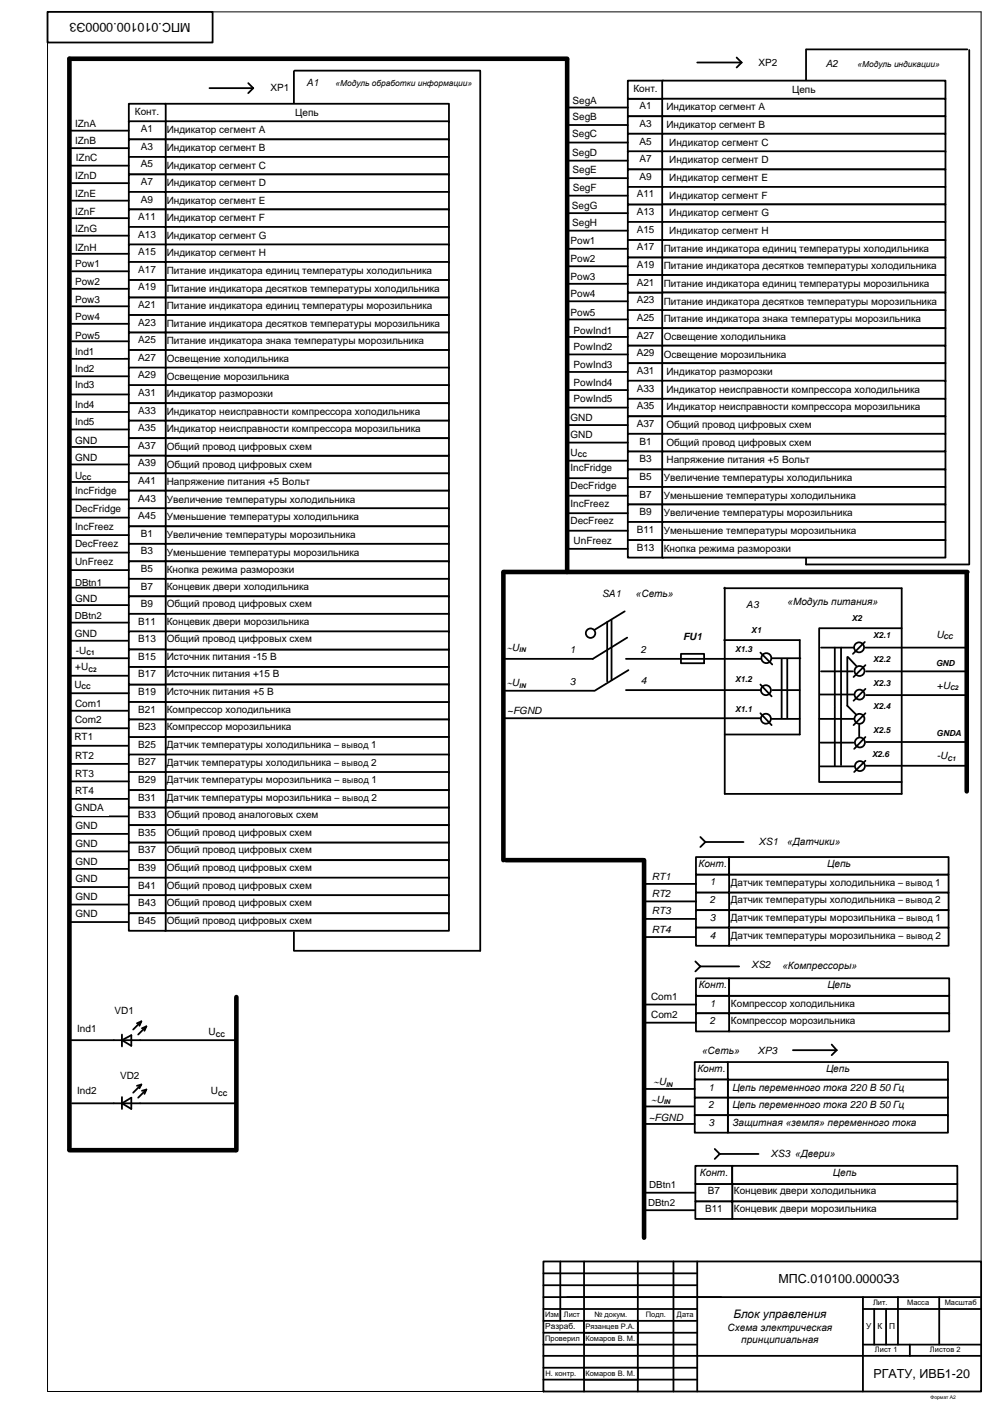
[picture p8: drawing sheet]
<svg xmlns="http://www.w3.org/2000/svg" width="420mm" height="594mm" viewBox="0 0 420 594" stroke-linecap="round" stroke-linejoin="round" font-family="sans-serif">
<defs><g id="words">
<g font-size="5.3">
<text x="80.6" y="9.9" transform="rotate(-180 80.6 9.9)">МПС.010100.0000Э3</text>
<text x="329.4" y="543.2">МПС.010100.0000Э3</text>
<text x="369.6" y="583.1">РГАТУ, ИВБ1-20</text>
</g>
<text font-size="4.9" x="310.3" y="557.9">Блок управления</text>
<g font-size="4.5">
<text x="214.3" y="275.5">~U</text>
<text x="214.3" y="290.5">~U</text>
<text x="276.4" y="459.4">~U</text>
<text x="275.4" y="466.7">~U</text>
</g>
<g font-size="4.2">
<text x="321" y="27.8">ХP2</text>
<text x="349.4" y="28.6">A2</text>
<text x="114.4" y="38.6">ХP1</text>
<text x="129.7" y="36.6">A1</text>
<text x="268" y="38.8">Конт.</text>
<text x="335.1" y="39.3">Цепь</text>
<text x="242.2" y="43.8">SegA</text>
<text x="270.6" y="46.2">A1</text>
<text x="282" y="46.7">Индикатор сегмент A</text>
<text x="31.8" y="53.6">IZnA</text>
<text x="57.1" y="48.5">Конт.</text>
<text x="124.9" y="49">Цепь</text>
<text x="242.2" y="51">SegB</text>
<text x="270.6" y="53.7">A3</text>
<text x="59.6" y="55.9">A1</text>
<text x="70.6" y="56.4">Индикатор сегмент A</text>
<text x="242.1" y="58.1">SegC</text>
<text x="282" y="54.2">Индикатор сегмент B</text>
<text x="31.8" y="60.8">IZnB</text>
<text x="59.6" y="63.4">A3</text>
<text x="70.6" y="63.9">Индикатор сегмент B</text>
<text x="242.1" y="65.9">SegD</text>
<text x="270.6" y="61.2">А5</text>
<text x="283.2" y="61.7">Индикатор сегмент C</text>
<text x="32.1" y="68.3">IZnC</text>
<text x="59.6" y="70.8">А5</text>
<text x="70.6" y="71.3">Индикатор сегмент C</text>
<text x="270.6" y="68.6">A7</text>
<text x="283.2" y="69.2">Индикатор сегмент D</text>
<text x="31.8" y="75.8">IZnD</text>
<text x="242.2" y="73.1">SegE</text>
<text x="270.6" y="76.1">А9</text>
<text x="283.2" y="76.6">Индикатор сегмент E</text>
<text x="31.8" y="83.3">IZnE</text>
<text x="59.6" y="78.3">A7</text>
<text x="70.6" y="78.8">Индикатор сегмент D</text>
<text x="242.3" y="80.8">SegF</text>
<text x="269.4" y="83.6">A11</text>
<text x="59.6" y="85.7">А9</text>
<text x="70.6" y="86.2">Индикатор сегмент E</text>
<text x="242" y="88.6">SegG</text>
<text x="283.2" y="84.1">Индикатор сегмент F</text>
<text x="31.8" y="90.8">IZnF</text>
<text x="58.5" y="93.2">A11</text>
<text x="70.6" y="93.7">Индикатор сегмент F</text>
<text x="242.1" y="95.8">SegH</text>
<text x="269.4" y="91.1">А13</text>
<text x="283.2" y="91.6">Индикатор сегмент G</text>
<text x="31.8" y="98.3">IZnG</text>
<text x="58.5" y="100.6">А13</text>
<text x="70.6" y="101.1">Индикатор сегмент G</text>
<text x="269.4" y="98.5">A15</text>
<text x="283.2" y="99">Индикатор сегмент H</text>
<text x="31.8" y="106.3">IZnH</text>
<text x="241.4" y="103.4">Pow1</text>
<text x="269.4" y="106">A17</text>
<text x="280.8" y="106.5">Питание индикатора единиц температуры холодильника</text>
<text x="31.8" y="113.1">Pow1</text>
<text x="58.5" y="108.1">A15</text>
<text x="70.6" y="108.6">Индикатор сегмент H</text>
<text x="241.4" y="110.9">Pow2</text>
<text x="269.4" y="113.5">A19</text>
<text x="280.8" y="114">Питание индикатора десятков температуры холодильника</text>
<text x="58.5" y="115.5">A17</text>
<text x="70.6" y="116">Питание индикатора единиц температуры холодильника</text>
<text x="241.4" y="118.4">Pow3</text>
<text x="31.8" y="120.6">Pow2</text>
<text x="58.5" y="123">A19</text>
<text x="70.6" y="123.5">Питание индикатора десятков температуры холодильника</text>
<text x="241.4" y="125.9">Pow4</text>
<text x="269.4" y="120.9">A21</text>
<text x="280.8" y="121.4">Питание индикатора единиц температуры морозильника</text>
<text x="31.8" y="128.1">Pow3</text>
<text x="58.5" y="130.4">A21</text>
<text x="70.6" y="130.9">Питание индикатора единиц температуры морозильника</text>
<text x="269.4" y="128.4">A23</text>
<text x="280.8" y="128.9">Питание индикатора десятков температуры морозильника</text>
<text x="31.8" y="135.6">Pow4</text>
<text x="58.5" y="137.8">A23</text>
<text x="241.4" y="133.9">Pow5</text>
<text x="269.4" y="135.9">A25</text>
<text x="280.8" y="136.4">Питание индикатора знака температуры морозильника</text>
<text x="31.8" y="143.6">Pow5</text>
<text x="70.6" y="138.3">Питание индикатора десятков температуры морозильника</text>
<text x="242.7" y="141.2">PowInd1</text>
<text x="269.4" y="143.3">А27</text>
<text x="280.8" y="143.9">Освещение холодильника</text>
<text x="58.5" y="145.3">A25</text>
<text x="70.6" y="145.8">Питание индикатора знака температуры морозильника</text>
<text x="242.7" y="148.2">PowInd2</text>
<text x="31.8" y="150.2">Ind1</text>
<text x="58.5" y="152.7">А27</text>
<text x="70.6" y="153.2">Освещение холодильника</text>
<text x="242.7" y="155.7">PowInd3</text>
<text x="269.4" y="150.8">А29</text>
<text x="280.8" y="151.3">Освещение морозильника</text>
<text x="31.8" y="157.2">Ind2</text>
<text x="58.5" y="160.2">А29</text>
<text x="70.6" y="160.7">Освещение морозильника</text>
<text x="269.4" y="158.3">A31</text>
<text x="282" y="158.8">Индикатор разморозки</text>
<text x="31.8" y="164.2">Ind3</text>
<text x="58.5" y="167.6">A31</text>
<text x="242.7" y="163.3">PowInd4</text>
<text x="269.4" y="165.8">A33</text>
<text x="282" y="166.3">Индикатор неисправности компрессора холодильника</text>
<text x="31.8" y="172.5">Ind4</text>
<text x="70.6" y="168.1">Индикатор разморозки</text>
<text x="242.7" y="170">PowInd5</text>
<text x="269.4" y="173.2">A35</text>
<text x="282" y="173.7">Индикатор неисправности компрессора морозильника</text>
<text x="31.8" y="179.9">Ind5</text>
<text x="58.5" y="175.1">A33</text>
<text x="70.6" y="175.6">Индикатор неисправности компрессора холодильника</text>
<text x="241.4" y="178">GND</text>
<text x="58.5" y="182.5">A35</text>
<text x="70.6" y="183">Индикатор неисправности компрессора морозильника</text>
<text x="241.4" y="185.5">GND</text>
<text x="269.4" y="180.7">А37</text>
<text x="282" y="181.2">Общий провод цифровых схем</text>
<text x="31.8" y="187.7">GND</text>
<text x="58.5" y="190">А37</text>
<text x="70.6" y="190.5">Общий провод цифровых схем</text>
<text x="270.6" y="188.2">B1</text>
<text x="282" y="188.7">Общий провод цифровых схем</text>
<text x="31.8" y="195.2">GND</text>
<text x="58.5" y="197.4">А39</text>
<text x="70.6" y="197.9">Общий провод цифровых схем</text>
<text x="241.4" y="192.9">U</text>
<text x="270.6" y="195.6">B3</text>
<text x="282" y="196.1">Напряжение питания +5 Вольт</text>
<text x="31.8" y="202.6">U</text>
<text x="241.4" y="199.4">IncFridge</text>
<text x="270.6" y="203.1">B5</text>
<text x="280.8" y="203.6">Увеличение температуры холодильника</text>
<text x="31.8" y="209.2">IncFridge</text>
<text x="58.5" y="204.8">А41</text>
<text x="70.6" y="205.3">Напряжение питания +5 Вольт</text>
<text x="241.4" y="206.9">DecFridge</text>
<text x="58.5" y="212.3">А43</text>
<text x="70.6" y="212.8">Увеличение температуры холодильника</text>
<text x="241.4" y="214.4">IncFreez</text>
<text x="270.6" y="210.6">B7</text>
<text x="280.8" y="211.1">Уменьшение температуры холодильника</text>
<text x="31.8" y="216.7">DecFridge</text>
<text x="58.5" y="219.7">А45</text>
<text x="70.6" y="220.2">Уменьшение температуры холодильника</text>
<text x="241.4" y="221.9">DecFreez</text>
<text x="270.6" y="218">B9</text>
<text x="280.8" y="218.5">Увеличение температуры морозильника</text>
<text x="31.8" y="224.2">IncFreez</text>
<text x="59.6" y="227.2">B1</text>
<text x="70.6" y="227.7">Увеличение температуры морозильника</text>
<text x="269.4" y="225.5">B11</text>
<text x="280.8" y="226">Уменьшение температуры морозильника</text>
<text x="31.8" y="231.7">DecFreez</text>
<text x="242.7" y="230.3">UnFreez</text>
<text x="269.4" y="233">B13</text>
<text x="280.8" y="233.5">Кнопка режима разморозки</text>
<text x="31.8" y="239">UnFreez</text>
<text x="59.6" y="234.6">B3</text>
<text x="70.6" y="235.1">Уменьшение температуры морозильника</text>
<text x="59.6" y="242.1">B5</text>
<text x="70.6" y="242.6">Кнопка режима разморозки</text>
<text x="59.6" y="249.5">B7</text>
<text x="70.6" y="249.5">Концевик двери холодильника</text>
<text x="31.8" y="255">GND</text>
<text x="59.6" y="257">B9</text>
<text x="70.6" y="257">Общий провод цифровых схем</text>
<text x="254.8" y="252.7">SА1</text>
<text x="269.1" y="252.5">«Сеть»</text>
<text x="315.9" y="257.2">А3</text>
<text x="333.2" y="256.3">«Модуль питания»</text>
<text x="31.7" y="269.8">GND</text>
<text x="58.5" y="264.4">В11</text>
<text x="70.6" y="264.4">Концевик двери морозильника</text>
<text x="396.2" y="269.9">U</text>
<text x="58.5" y="271.8">В13</text>
<text x="70.6" y="271.8">Общий провод цифровых схем</text>
<text x="289" y="271.1">FU1</text>
<text x="32.1" y="276.8">-U</text>
<text x="58.5" y="279.3">В15</text>
<text x="70.6" y="279.3">Источник питания -15 B</text>
<text x="241.2" y="276.3">1</text>
<text x="271.2" y="276.3">2</text>
<text x="31.9" y="283.8">+U</text>
<text x="58.5" y="286.7">В17</text>
<text x="70.6" y="286.7">Источник питания +15 B</text>
<text x="31.5" y="291.1">U</text>
<text x="241.2" y="289.9">3</text>
<text x="271.2" y="289.4">4</text>
<text x="396.5" y="291.4">+U</text>
<text x="31.8" y="299.1">Com1</text>
<text x="58.5" y="294.2">В19</text>
<text x="70.6" y="294.2">Источник питания +5 B</text>
<text x="58.5" y="301.6">В21</text>
<text x="70.6" y="301.6">Компрессор холодильника</text>
<text x="214.6" y="302">~FGND</text>
<text x="31.8" y="306.1">Com2</text>
<text x="58.5" y="309.1">В23</text>
<text x="70.6" y="309.1">Компрессор морозильника</text>
<text x="31.5" y="313.3">RT1</text>
<text x="58.5" y="316.5">В25</text>
<text x="70.6" y="316.6">Датчик температуры холодильника – вывод 1</text>
<text x="31.8" y="321.1">RT2</text>
<text x="58.5" y="324">В27</text>
<text x="396.5" y="321.4">-U</text>
<text x="31.8" y="328.8">RT3</text>
<text x="70.6" y="324.1">Датчик температуры холодильника – вывод 2</text>
<text x="58.5" y="331.4">В29</text>
<text x="70.6" y="331.5">Датчик температуры морозильника – вывод 1</text>
<text x="31.8" y="336.1">RT4</text>
<text x="58.5" y="338.9">В31</text>
<text x="70.6" y="339">Датчик температуры морозильника – вывод 2</text>
<text x="31.7" y="343.4">GNDA</text>
<text x="58.5" y="346.3">В33</text>
<text x="70.6" y="346.3">Общий провод аналоговых схем</text>
<text x="31.9" y="350.9">GND</text>
<text x="58.5" y="353.7">В35</text>
<text x="70.6" y="353.7">Общий провод цифровых схем</text>
<text x="31.9" y="358.5">GND</text>
<text x="321.2" y="357.8">ХS1</text>
<text x="333.1" y="357.8">«Датчики»</text>
<text x="31.9" y="365.9">GND</text>
<text x="58.5" y="361.2">В37</text>
<text x="70.6" y="361.2">Общий провод цифровых схем</text>
<text x="58.5" y="368.6">В39</text>
<text x="70.6" y="368.6">Общий провод цифровых схем</text>
<text x="295.6" y="367">Конт.</text>
<text x="350" y="367">Цепь</text>
<text x="31.9" y="373.5">GND</text>
<text x="58.5" y="376.1">В41</text>
<text x="70.6" y="376.1">Общий провод цифровых схем</text>
<text x="275.8" y="372.3">RT1</text>
<text x="300.3" y="374.8">1</text>
<text x="309.2" y="374.9">Датчик температуры холодильника – вывод 1</text>
<text x="31.9" y="380.7">GND</text>
<text x="58.5" y="383.5">В43</text>
<text x="70.6" y="383.5">Общий провод цифровых схем</text>
<text x="275.8" y="379.8">RT2</text>
<text x="300.3" y="382.3">2</text>
<text x="309.2" y="382.4">Датчик температуры холодильника – вывод 2</text>
<text x="31.9" y="388.2">GND</text>
<text x="275.8" y="386.8">RT3</text>
<text x="300.3" y="389.8">3</text>
<text x="309.2" y="389.9">Датчик температуры морозильника – вывод 1</text>
<text x="58.5" y="391">В45</text>
<text x="70.6" y="391">Общий провод цифровых схем</text>
<text x="275.8" y="394.8">RT4</text>
<text x="300.3" y="397.3">4</text>
<text x="309.2" y="397.4">Датчик температуры морозильника – вывод 2</text>
<text x="318.2" y="409.8">ХS2</text>
<text x="331" y="410.3">«Компрессоры»</text>
<text x="295.6" y="418.3">Конт.</text>
<text x="350.1" y="418.3">Цепь</text>
<text x="275.5" y="423.3">Com1</text>
<text x="48.5" y="429.2">VD1</text>
<text x="275.5" y="430.8">Com2</text>
<text x="300.4" y="426">1</text>
<text x="309.3" y="426">Компрессор холодильника</text>
<text x="32.6" y="436.6">Ind1</text>
<text x="300.4" y="433.5">2</text>
<text x="309.3" y="433.5">Компрессор морозильника</text>
<text x="88.3" y="438.1">U</text>
<text x="297.1" y="446">«Сеть»</text>
<text x="320.7" y="446">ХP3</text>
<text x="295.1" y="453.8">Конт.</text>
<text x="349.5" y="453.8">Цепь</text>
<text x="50.8" y="456.8">VD2</text>
<text x="299.8" y="461.6">1</text>
<text x="309.9" y="461.6">Цепь переменного тока 220 В 50 Гц</text>
<text x="32.6" y="463.2">Ind2</text>
<text x="89.3" y="463.1">U</text>
<text x="299.8" y="469.1">2</text>
<text x="309.9" y="469.1">Цепь переменного тока 220 В 50 Гц</text>
<text x="274.5" y="474.5">~FGND</text>
<text x="299.8" y="476.6">3</text>
<text x="309.9" y="476.6">Защитная «земля» переменного тока</text>
<text x="326.3" y="489.8">ХS3 «Двери»</text>
<text x="296.2" y="497.8">Конт.</text>
<text x="352.5" y="497.8">Цепь</text>
<text x="299.5" y="505.5">B7</text>
<text x="310.5" y="505.5">Концевик двери холодильника</text>
<text x="298.3" y="513">В11</text>
<text x="310.5" y="513">Концевик двери морозильника</text>
<text x="307.9" y="563.2">Схема электрическая</text>
<text x="313.6" y="568.3">принципиальная</text>
</g>
<g font-size="4.1">
<text x="31.8" y="248.1">DBtn1</text>
<text x="31.7" y="262.2">DBtn2</text>
<text x="274.7" y="502.8">DBtn1</text>
<text x="274.2" y="510.6">DBtn2</text>
</g>
<g font-size="3.5">
<text x="362.9" y="28.6">«Модуль индикации»</text>
<text x="142" y="36.6">«Модуль обработки информации»</text>
<text x="360.5" y="262.9">X2</text>
<text x="317.8" y="268.1">X1</text>
<text x="369.5" y="270.2">X2.1</text>
<text x="311" y="276">X1.3</text>
<text x="369.5" y="280.2">X2.2</text>
<text x="396.1" y="281.7">GND</text>
<text x="311" y="288.7">X1.2</text>
<text x="369.5" y="290.2">X2.3</text>
<text x="311" y="301.4">X1.1</text>
<text x="369.5" y="300.2">X2.4</text>
<text x="369.5" y="310.2">X2.5</text>
<text x="396.3" y="311.7">GNDA</text>
<text x="369" y="320.2">X2.6</text>
<text x="230.7" y="562.6">Разраб.</text>
<text x="366.5" y="562.6">У</text>
<text x="371.3" y="562.6">К</text>
<text x="376.2" y="562.6">П</text>
</g>
<g font-size="3.2">
<text x="230.6" y="557.5">Изм</text>
<text x="238.6" y="557.5">Лист</text>
<text x="251.5" y="557.5">№ докум.</text>
<text x="273.2" y="557.5">Подп.</text>
<text x="286.4" y="557.5">Дата</text>
<text x="369.4" y="552.5">Лит.</text>
<text x="383.8" y="552.5">Масса</text>
<text x="399.7" y="552.5">Масштаб</text>
<text x="233.2" y="561.4">.</text>
<text x="247.7" y="562.5">Рязанцев Р.А.</text>
<text x="230.7" y="567.5">Проверил</text>
<text x="247.7" y="567.5">Комаров В. М.</text>
<text x="370.2" y="572.5">Лист 1</text>
<text x="393.5" y="572.5">Листов 2</text>
<text x="230.8" y="582.5">Н. контр.</text>
<text x="247.7" y="582.5">Комаров В. М.</text>
</g>
<g font-size="2.8">
<text x="244.5" y="193.5">CC</text>
<text x="34.8" y="203.2">CC</text>
<text x="399.3" y="270.5">CC</text>
<text x="36.5" y="277.4">C1</text>
<text x="219.7" y="276.1">IN</text>
<text x="37.4" y="284.4">C2</text>
<text x="34.5" y="291.7">CC</text>
<text x="219.7" y="291.1">IN</text>
<text x="402" y="292">C2</text>
<text x="400.9" y="322">C1</text>
<text x="91.3" y="438.7">CC</text>
<text x="281.8" y="460">IN</text>
<text x="92.3" y="463.7">CC</text>
<text x="280.8" y="467.3">IN</text>
</g>
<text font-size="2.1" x="393.7" y="592.1">Формат А2</text>
</g></defs>
<path d="M20.1 5.6v583.4h272M20.1 5h395v528.9" fill="none" stroke="#000" stroke-width=".42"/>
<path d="M20.1 5h69.9v13h-69.9z" fill-rule="evenodd" fill="#fff"/>
<path d="M20.1 5h69.9v13h-69.9z" fill="none" stroke="#000" stroke-width=".76"/>
<g fill="#fff">
<path d="M295 533.9h120.1v15.1h-120.1z" fill-rule="evenodd"/>
<path d="M295 549h70.1v24.9h-70.1z" fill-rule="evenodd"/>
<path d="M365.1 573.9h50v15.1h-50z" fill-rule="evenodd"/>
</g>
<g fill="none" stroke="#000" stroke-width=".76">
<path d="M229.9 533.9h185.2v55.1h-185.2zM229.9 539h65.1M237.1 533.9v25.2M295 533.9v55.1M229.9 549h185.2M229.9 554h65.1M229.9 559.1h65.1M229.9 544h65.1M365.1 554h50M365.1 549v40M369.9 554v15.1M374.9 554v15.1"/>
<path d="M379.9 549v20.1M397.4 549v20.1M229.9 564.1h65.1M229.9 569.1h65.1M229.9 573.9h185.2M229.9 578.9h65.1M365.1 569.1h50M385 569.1v4.8M229.9 583.9h65.1"/>
</g>
<path d="M247.1 564.1h22.8v5h-22.8z" fill-rule="evenodd" fill="#fff"/>
<path d="M247.1 533.9v55.1M269.9 533.9v55.1M285 533.9v55.1M247.1 564.1h22.8v5h-22.8z" fill="none" stroke="#000" stroke-width=".76"/>
<path d="M247.1 559.1h22.8v5h-22.8z" fill-rule="evenodd" fill="#fff"/>
<path d="M247.1 559.1h22.8v5h-22.8z" fill="none" stroke="#000" stroke-width=".76"/>
<path d="M247.1 578.9h22.8v5h-22.8z" fill-rule="evenodd" fill="#fff"/>
<path d="M247.1 578.9h22.8v5h-22.8z" fill="none" stroke="#000" stroke-width=".76"/>
<path d="M127.5 33.1h9.6v5h-9.6z" fill-rule="evenodd" fill="#fff"/>
<path d="M127.5 33.1h9.6v5h-9.6z" fill="none" stroke="#fff" stroke-width=".76"/>
<path d="M124.4 30.2v13.5M124.6 29.9h78.6M203.2 30.2v372.2h-78.6M124.4 394.5v7.9" fill="none" stroke="#000" stroke-width=".76"/>
<path d="M69.8 43.9h120.2v7.7h-120.2z" fill-rule="evenodd" fill="#fff"/>
<path d="M88.6 37.3h18.6M105 35.2l2.2 2.1M107.2 37.3l-2.2 2.1M69.8 43.9h120.2v7.7h-120.2zM29.1 315.6h25.4M29.1 323.3h25.4" fill="none" stroke="#000" stroke-width=".76"/>
<g fill="#fff">
<path d="M31 295.3h14.5v5h-14.5z" fill-rule="evenodd"/>
<path d="M31 302.9h14v4h-14z" fill-rule="evenodd"/>
<path d="M69.8 297.1h120.2v7.4h-120.2z" fill-rule="evenodd"/>
</g>
<path d="M69.8 297.1h120.2v7.4h-120.2z" fill="none" stroke="#000" stroke-width=".76"/>
<path d="M69.8 304.5h120.2v7.4h-120.2z" fill-rule="evenodd" fill="#fff"/>
<path d="M69.8 304.5h120.2v7.4h-120.2z" fill="none" stroke="#000" stroke-width=".76"/>
<path d="M69.8 311.9h120.2v7.7h-120.2z" fill-rule="evenodd" fill="#fff"/>
<path d="M69.8 311.9h120.2v7.7h-120.2z" fill="none" stroke="#000" stroke-width=".76"/>
<path d="M69.8 319.4h120.2v7.6h-120.2z" fill-rule="evenodd" fill="#fff"/>
<path d="M69.8 319.4h120.2v7.6h-120.2z" fill="none" stroke="#000" stroke-width=".76"/>
<path d="M54.5 311.9h15.6v7.7h-15.6z" fill-rule="evenodd" fill="#fff"/>
<path d="M54.5 311.9h15.6v7.7h-15.6z" fill="none" stroke="#000" stroke-width=".76"/>
<path d="M69.8 326.8h120.2v7.6h-120.2z" fill-rule="evenodd" fill="#fff"/>
<path d="M69.8 326.8h120.2v7.6h-120.2z" fill="none" stroke="#000" stroke-width=".76"/>
<path d="M54.5 319.4h15.6v7.6h-15.6z" fill-rule="evenodd" fill="#fff"/>
<path d="M54.5 319.4h15.6v7.6h-15.6z" fill="none" stroke="#000" stroke-width=".76"/>
<path d="M69.8 274.9h120.2v7.4h-120.2z" fill-rule="evenodd" fill="#fff"/>
<path d="M69.8 274.9h120.2v7.4h-120.2zM29.9 300.8h24.6" fill="none" stroke="#000" stroke-width=".76"/>
<path d="M69.8 282.3h120.2v7.4h-120.2z" fill-rule="evenodd" fill="#fff"/>
<path d="M69.8 282.3h120.2v7.4h-120.2z" fill="none" stroke="#000" stroke-width=".76"/>
<path d="M69.8 289.7h120.2v7.4h-120.2z" fill-rule="evenodd" fill="#fff"/>
<path d="M69.8 289.7h120.2v7.4h-120.2z" fill="none" stroke="#000" stroke-width=".76"/>
<path d="M54.5 289.7h15.6v7.4h-15.6z" fill-rule="evenodd" fill="#fff"/>
<path d="M29.9 293.4h24.6M54.5 289.7h15.6v7.4h-15.6z" fill="none" stroke="#000" stroke-width=".76"/>
<path d="M54.5 297.1h15.6v7.4h-15.6z" fill-rule="evenodd" fill="#fff"/>
<path d="M54.5 297.1h15.6v7.4h-15.6z" fill="none" stroke="#000" stroke-width=".76"/>
<g fill="#fff">
<path d="M31.5 273h11.1v5.1h-11.1z" fill-rule="evenodd"/>
<path d="M31.2 279.9h11.1v5.1h-11.1z" fill-rule="evenodd"/>
<path d="M54.5 304.5h15.6v7.4h-15.6z" fill-rule="evenodd"/>
</g>
<path d="M29.6 308.2h24.9M54.5 304.5h15.6v7.4h-15.6z" fill="none" stroke="#000" stroke-width=".76"/>
<path d="M30.7 287.6h11.4v4.5h-11.4z" fill-rule="evenodd" fill="#fff"/>
<path d="M30.2 338.1h24.3" fill="none" stroke="#000" stroke-width=".76"/>
<path d="M69.8 334.4h120.2v7.4h-120.2z" fill-rule="evenodd" fill="#fff"/>
<path d="M69.8 334.4h120.2v7.4h-120.2z" fill="none" stroke="#000" stroke-width=".76"/>
<path d="M54.5 326.8h15.6v7.6h-15.6z" fill-rule="evenodd" fill="#fff"/>
<path d="M29.4 330.7h25.1M54.5 326.8h15.6v7.6h-15.6z" fill="none" stroke="#000" stroke-width=".76"/>
<path d="M54.5 334.4h15.6v7.4h-15.6z" fill-rule="evenodd" fill="#fff"/>
<path d="M54.5 334.4h15.6v7.4h-15.6z" fill="none" stroke="#000" stroke-width=".76"/>
<g fill="#fff">
<path d="M30.7 309.3h11.4v5.3h-11.4z" fill-rule="evenodd"/>
<path d="M31 317.2h11.3v5.3h-11.3z" fill-rule="evenodd"/>
<path d="M31 324.9h11.3v5.3h-11.3z" fill-rule="evenodd"/>
<path d="M31 332.3h11.3v5h-11.3z" fill-rule="evenodd"/>
<path d="M69.8 51.3h120.2v7.7h-120.2z" fill-rule="evenodd"/>
</g>
<path d="M69.8 51.3h120.2v7.7h-120.2z" fill="none" stroke="#000" stroke-width=".76"/>
<path d="M54.5 43.9h15.6v7.7h-15.6z" fill-rule="evenodd" fill="#fff"/>
<path d="M54.5 43.9h15.6v7.7h-15.6z" fill="none" stroke="#000" stroke-width=".76"/>
<path d="M69.8 59h120.2v7.4h-120.2z" fill-rule="evenodd" fill="#fff"/>
<path d="M69.8 59h120.2v7.4h-120.2z" fill="none" stroke="#000" stroke-width=".76"/>
<path d="M54.5 51.3h15.6v7.7h-15.6z" fill-rule="evenodd" fill="#fff"/>
<path d="M54.5 51.3h15.6v7.7h-15.6z" fill="none" stroke="#000" stroke-width=".76"/>
<path d="M69.8 66.4h120.2v7.4h-120.2z" fill-rule="evenodd" fill="#fff"/>
<path d="M69.8 66.4h120.2v7.4h-120.2z" fill="none" stroke="#000" stroke-width=".76"/>
<path d="M54.5 59h15.6v7.4h-15.6z" fill-rule="evenodd" fill="#fff"/>
<path d="M54.5 59h15.6v7.4h-15.6z" fill="none" stroke="#000" stroke-width=".76"/>
<path d="M69.8 73.8h120.2v7.4h-120.2z" fill-rule="evenodd" fill="#fff"/>
<path d="M69.8 73.8h120.2v7.4h-120.2z" fill="none" stroke="#000" stroke-width=".76"/>
<path d="M54.5 66.4h15.6v7.4h-15.6z" fill-rule="evenodd" fill="#fff"/>
<path d="M54.5 66.4h15.6v7.4h-15.6z" fill="none" stroke="#000" stroke-width=".76"/>
<path d="M69.8 81.2h120.2v7.4h-120.2z" fill-rule="evenodd" fill="#fff"/>
<path d="M69.8 81.2h120.2v7.4h-120.2z" fill="none" stroke="#000" stroke-width=".76"/>
<path d="M54.5 73.8h15.6v7.4h-15.6z" fill-rule="evenodd" fill="#fff"/>
<path d="M54.5 73.8h15.6v7.4h-15.6z" fill="none" stroke="#000" stroke-width=".76"/>
<path d="M69.8 88.6h120.2v7.4h-120.2z" fill-rule="evenodd" fill="#fff"/>
<path d="M69.8 88.6h120.2v7.4h-120.2z" fill="none" stroke="#000" stroke-width=".76"/>
<path d="M54.5 81.2h15.6v7.4h-15.6z" fill-rule="evenodd" fill="#fff"/>
<path d="M54.5 81.2h15.6v7.4h-15.6z" fill="none" stroke="#000" stroke-width=".76"/>
<path d="M69.8 96h120.2v7.7h-120.2z" fill-rule="evenodd" fill="#fff"/>
<path d="M69.8 96h120.2v7.7h-120.2z" fill="none" stroke="#000" stroke-width=".76"/>
<path d="M54.5 88.6h15.6v7.4h-15.6z" fill-rule="evenodd" fill="#fff"/>
<path d="M54.5 88.6h15.6v7.4h-15.6z" fill="none" stroke="#000" stroke-width=".76"/>
<path d="M69.8 103.5h120.2v7.6h-120.2z" fill-rule="evenodd" fill="#fff"/>
<path d="M69.8 103.5h120.2v7.6h-120.2z" fill="none" stroke="#000" stroke-width=".76"/>
<path d="M54.5 96h15.6v7.7h-15.6z" fill-rule="evenodd" fill="#fff"/>
<path d="M54.5 96h15.6v7.7h-15.6z" fill="none" stroke="#000" stroke-width=".76"/>
<path d="M69.8 110.9h120.2v7.6h-120.2z" fill-rule="evenodd" fill="#fff"/>
<path d="M69.8 110.9h120.2v7.6h-120.2z" fill="none" stroke="#000" stroke-width=".76"/>
<path d="M54.5 103.5h15.6v7.6h-15.6z" fill-rule="evenodd" fill="#fff"/>
<path d="M54.5 103.5h15.6v7.6h-15.6z" fill="none" stroke="#000" stroke-width=".76"/>
<path d="M69.8 200.3h120.2v7.4h-120.2z" fill-rule="evenodd" fill="#fff"/>
<path d="M69.8 200.3h120.2v7.4h-120.2z" fill="none" stroke="#000" stroke-width=".76"/>
<path d="M69.8 207.7h120.2v7.7h-120.2z" fill-rule="evenodd" fill="#fff"/>
<path d="M69.8 207.7h120.2v7.7h-120.2z" fill="none" stroke="#000" stroke-width=".76"/>
<path d="M69.8 192.9h120.2v7.4h-120.2z" fill-rule="evenodd" fill="#fff"/>
<path d="M69.8 192.9h120.2v7.4h-120.2z" fill="none" stroke="#000" stroke-width=".76"/>
<path d="M54.5 200.3h15.6v7.4h-15.6z" fill-rule="evenodd" fill="#fff"/>
<path d="M54.5 200.3h15.6v7.4h-15.6z" fill="none" stroke="#000" stroke-width=".76"/>
<path d="M69.8 215.1h120.2v7.7h-120.2z" fill-rule="evenodd" fill="#fff"/>
<path d="M69.8 215.1h120.2v7.7h-120.2z" fill="none" stroke="#000" stroke-width=".76"/>
<path d="M54.5 207.7h15.6v7.7h-15.6z" fill-rule="evenodd" fill="#fff"/>
<path d="M54.5 207.7h15.6v7.7h-15.6z" fill="none" stroke="#000" stroke-width=".76"/>
<path d="M69.8 118.5h120.2v7.4h-120.2z" fill-rule="evenodd" fill="#fff"/>
<path d="M69.8 118.5h120.2v7.4h-120.2z" fill="none" stroke="#000" stroke-width=".76"/>
<path d="M54.5 110.9h15.6v7.6h-15.6z" fill-rule="evenodd" fill="#fff"/>
<path d="M54.5 110.9h15.6v7.6h-15.6z" fill="none" stroke="#000" stroke-width=".76"/>
<path d="M69.8 125.9h120.2v7.4h-120.2z" fill-rule="evenodd" fill="#fff"/>
<path d="M69.8 125.9h120.2v7.4h-120.2z" fill="none" stroke="#000" stroke-width=".76"/>
<path d="M54.5 118.5h15.6v7.4h-15.6z" fill-rule="evenodd" fill="#fff"/>
<path d="M54.5 118.5h15.6v7.4h-15.6z" fill="none" stroke="#000" stroke-width=".76"/>
<path d="M69.8 133.3h120.2v7.5h-120.2z" fill-rule="evenodd" fill="#fff"/>
<path d="M69.8 133.3h120.2v7.5h-120.2z" fill="none" stroke="#000" stroke-width=".76"/>
<path d="M54.5 125.9h15.6v7.4h-15.6z" fill-rule="evenodd" fill="#fff"/>
<path d="M54.5 125.9h15.6v7.4h-15.6z" fill="none" stroke="#000" stroke-width=".76"/>
<path d="M69.8 140.8h120.2v7.4h-120.2z" fill-rule="evenodd" fill="#fff"/>
<path d="M69.8 140.8h120.2v7.4h-120.2z" fill="none" stroke="#000" stroke-width=".76"/>
<path d="M54.5 133.3h15.6v7.5h-15.6z" fill-rule="evenodd" fill="#fff"/>
<path d="M54.5 133.3h15.6v7.5h-15.6z" fill="none" stroke="#000" stroke-width=".76"/>
<path d="M69.8 148.2h120.2v7.6h-120.2z" fill-rule="evenodd" fill="#fff"/>
<path d="M69.8 148.2h120.2v7.6h-120.2z" fill="none" stroke="#000" stroke-width=".76"/>
<path d="M54.5 140.8h15.6v7.4h-15.6z" fill-rule="evenodd" fill="#fff"/>
<path d="M54.5 140.8h15.6v7.4h-15.6z" fill="none" stroke="#000" stroke-width=".76"/>
<path d="M69.8 155.6h120.2v7.6h-120.2z" fill-rule="evenodd" fill="#fff"/>
<path d="M69.8 155.6h120.2v7.6h-120.2z" fill="none" stroke="#000" stroke-width=".76"/>
<path d="M54.5 148.2h15.6v7.6h-15.6z" fill-rule="evenodd" fill="#fff"/>
<path d="M54.5 148.2h15.6v7.6h-15.6z" fill="none" stroke="#000" stroke-width=".76"/>
<path d="M69.8 163h120.2v7.7h-120.2z" fill-rule="evenodd" fill="#fff"/>
<path d="M69.8 163h120.2v7.7h-120.2z" fill="none" stroke="#000" stroke-width=".76"/>
<path d="M54.5 155.6h15.6v7.6h-15.6z" fill-rule="evenodd" fill="#fff"/>
<path d="M54.5 155.6h15.6v7.6h-15.6z" fill="none" stroke="#000" stroke-width=".76"/>
<path d="M69.8 222.8h120.2v7.4h-120.2z" fill-rule="evenodd" fill="#fff"/>
<path d="M69.8 222.8h120.2v7.4h-120.2z" fill="none" stroke="#000" stroke-width=".76"/>
<path d="M54.5 215.1h15.6v7.7h-15.6z" fill-rule="evenodd" fill="#fff"/>
<path d="M54.5 215.1h15.6v7.7h-15.6z" fill="none" stroke="#000" stroke-width=".76"/>
<path d="M69.8 230.2h120.2v7.4h-120.2z" fill-rule="evenodd" fill="#fff"/>
<path d="M69.8 230.2h120.2v7.4h-120.2z" fill="none" stroke="#000" stroke-width=".76"/>
<path d="M54.5 222.8h15.6v7.4h-15.6z" fill-rule="evenodd" fill="#fff"/>
<path d="M54.5 222.8h15.6v7.4h-15.6z" fill="none" stroke="#000" stroke-width=".76"/>
<path d="M69.8 237.6h120.2v7.4h-120.2z" fill-rule="evenodd" fill="#fff"/>
<path d="M69.8 237.6h120.2v7.4h-120.2z" fill="none" stroke="#000" stroke-width=".76"/>
<path d="M54.5 230.2h15.6v7.4h-15.6z" fill-rule="evenodd" fill="#fff"/>
<path d="M54.5 230.2h15.6v7.4h-15.6z" fill="none" stroke="#000" stroke-width=".76"/>
<path d="M69.8 245h120.2v7.4h-120.2z" fill-rule="evenodd" fill="#fff"/>
<path d="M69.8 245h120.2v7.4h-120.2z" fill="none" stroke="#000" stroke-width=".76"/>
<path d="M54.5 237.6h15.6v7.4h-15.6z" fill-rule="evenodd" fill="#fff"/>
<path d="M54.5 237.6h15.6v7.4h-15.6z" fill="none" stroke="#000" stroke-width=".76"/>
<path d="M69.8 252.4h120.2v7.4h-120.2z" fill-rule="evenodd" fill="#fff"/>
<path d="M69.8 252.4h120.2v7.4h-120.2z" fill="none" stroke="#000" stroke-width=".76"/>
<path d="M54.5 245h15.6v7.4h-15.6z" fill-rule="evenodd" fill="#fff"/>
<path d="M54.5 245h15.6v7.4h-15.6z" fill="none" stroke="#000" stroke-width=".76"/>
<path d="M69.8 259.8h120.2v7.7h-120.2z" fill-rule="evenodd" fill="#fff"/>
<path d="M69.8 259.8h120.2v7.7h-120.2z" fill="none" stroke="#000" stroke-width=".76"/>
<path d="M54.5 252.4h15.6v7.4h-15.6z" fill-rule="evenodd" fill="#fff"/>
<path d="M54.5 252.4h15.6v7.4h-15.6z" fill="none" stroke="#000" stroke-width=".76"/>
<path d="M69.8 170.7h120.2v7.4h-120.2z" fill-rule="evenodd" fill="#fff"/>
<path d="M69.8 170.7h120.2v7.4h-120.2z" fill="none" stroke="#000" stroke-width=".76"/>
<path d="M54.5 163h15.6v7.7h-15.6z" fill-rule="evenodd" fill="#fff"/>
<path d="M54.5 163h15.6v7.7h-15.6z" fill="none" stroke="#000" stroke-width=".76"/>
<path d="M69.8 178.1h120.2v7.4h-120.2z" fill-rule="evenodd" fill="#fff"/>
<path d="M69.8 178.1h120.2v7.4h-120.2z" fill="none" stroke="#000" stroke-width=".76"/>
<path d="M54.5 170.7h15.6v7.4h-15.6z" fill-rule="evenodd" fill="#fff"/>
<path d="M54.5 170.7h15.6v7.4h-15.6z" fill="none" stroke="#000" stroke-width=".76"/>
<path d="M69.8 185.5h120.2v7.4h-120.2z" fill-rule="evenodd" fill="#fff"/>
<path d="M69.8 185.5h120.2v7.4h-120.2z" fill="none" stroke="#000" stroke-width=".76"/>
<path d="M54.5 178.1h15.6v7.4h-15.6z" fill-rule="evenodd" fill="#fff"/>
<g fill="none" stroke="#000" stroke-width=".76">
<path d="M29.9 55.3h24.6M29.4 70.1h25.1M30.2 62.7h24.3M30.4 77.5h24.1M30.4 84.9h24.1M30.4 92.3h24.1M30.4 99.7h24.1M30.4 107.4h24.1M30.4 114.8h24.1M30.4 122.2h24.1M30.4 129.6h24.1M30.4 137.1h24.1"/>
<path d="M29.9 159.3h24.6M30.4 144.5h24.1M30.4 151.9h24.1M29.9 167h24.6M30.2 174.4h24.3M54.5 178.1h15.6v7.4h-15.6z"/>
</g>
<path d="M31 168.8h21.7v5h-21.7z" fill-rule="evenodd" fill="#fff"/>
<path d="M30.2 181.8h24.3" fill="none" stroke="#000" stroke-width=".76"/>
<g fill="#fff">
<path d="M31 176.2h21.7v5h-21.7z" fill-rule="evenodd"/>
<path d="M31 146.6h21.4v4.7h-21.4z" fill-rule="evenodd"/>
<path d="M31 153.5h21.7v5h-21.7z" fill-rule="evenodd"/>
<path d="M31 160.6h21.7v4.8h-21.7z" fill-rule="evenodd"/>
</g>
<path d="M30.2 211.4h24.3M30.2 219.1h24.3M30.4 204h24.1M29.9 226.5h24.6" fill="none" stroke="#000" stroke-width=".76"/>
<path d="M31 205.3h21.7v5h-21.7z" fill-rule="evenodd" fill="#fff"/>
<path d="M29.6 233.9h24.9M29.4 256.1h25.1M29.9 241.3h24.6M29.9 248.7h24.6" fill="none" stroke="#000" stroke-width=".76"/>
<g fill="#fff">
<path d="M31 220.4h21.7v5h-21.7z" fill-rule="evenodd"/>
<path d="M31 227.8h21.7v5h-21.7z" fill-rule="evenodd"/>
<path d="M31 235.2h21.7v5h-21.7z" fill-rule="evenodd"/>
<path d="M54.5 185.5h15.6v7.4h-15.6z" fill-rule="evenodd"/>
</g>
<path d="M30.4 189.2h24.1M54.5 185.5h15.6v7.4h-15.6z" fill="none" stroke="#000" stroke-width=".76"/>
<path d="M54.5 192.9h15.6v7.4h-15.6z" fill-rule="evenodd" fill="#fff"/>
<path d="M29.6 196.6h24.9M54.5 192.9h15.6v7.4h-15.6zM30.2 271.2h24.3" fill="none" stroke="#000" stroke-width=".76"/>
<path d="M69.8 267.2h120.2v7.7h-120.2z" fill-rule="evenodd" fill="#fff"/>
<path d="M69.8 267.2h120.2v7.7h-120.2z" fill="none" stroke="#000" stroke-width=".76"/>
<path d="M54.5 259.8h15.6v7.7h-15.6z" fill-rule="evenodd" fill="#fff"/>
<path d="M54.5 259.8h15.6v7.7h-15.6zM29.6 263.5h24.9" fill="none" stroke="#000" stroke-width=".76"/>
<path d="M54.5 267.2h15.6v7.7h-15.6z" fill-rule="evenodd" fill="#fff"/>
<path d="M54.5 267.2h15.6v7.7h-15.6zM30.2 286h24.3" fill="none" stroke="#000" stroke-width=".76"/>
<path d="M54.5 274.9h15.6v7.4h-15.6z" fill-rule="evenodd" fill="#fff"/>
<path d="M30.2 278.6h24.3M54.5 274.9h15.6v7.4h-15.6z" fill="none" stroke="#000" stroke-width=".76"/>
<path d="M54.5 282.3h15.6v7.4h-15.6z" fill-rule="evenodd" fill="#fff"/>
<path d="M54.5 282.3h15.6v7.4h-15.6zM30.2 345.5h24.3" fill="none" stroke="#000" stroke-width=".76"/>
<path d="M29.4 24.9v461.7" fill="none" stroke="#000" stroke-width="1.9"/>
<path d="M69.8 341.8h120.2v7.4h-120.2z" fill-rule="evenodd" fill="#fff"/>
<path d="M69.8 341.8h120.2v7.4h-120.2z" fill="none" stroke="#000" stroke-width=".76"/>
<path d="M54.5 341.8h15.6v7.4h-15.6z" fill-rule="evenodd" fill="#fff"/>
<path d="M54.5 341.8h15.6v7.4h-15.6z" fill="none" stroke="#000" stroke-width=".76"/>
<path d="M31 339.2h15v6.1h-15z" fill-rule="evenodd" fill="#fff"/>
<path d="M30.2 353h24.3" fill="none" stroke="#000" stroke-width=".76"/>
<path d="M69.8 349.2h120.2v7.5h-120.2z" fill-rule="evenodd" fill="#fff"/>
<path d="M69.8 349.2h120.2v7.5h-120.2z" fill="none" stroke="#000" stroke-width=".76"/>
<path d="M54.5 349.2h15.6v7.5h-15.6z" fill-rule="evenodd" fill="#fff"/>
<path d="M54.5 349.2h15.6v7.5h-15.6z" fill="none" stroke="#000" stroke-width=".76"/>
<path d="M31.2 347.1h11.1v5.1h-11.1z" fill-rule="evenodd" fill="#fff"/>
<path d="M30.2 360.4h24.3" fill="none" stroke="#000" stroke-width=".76"/>
<path d="M69.8 356.7h120.2v7.4h-120.2z" fill-rule="evenodd" fill="#fff"/>
<path d="M69.8 356.7h120.2v7.4h-120.2z" fill="none" stroke="#000" stroke-width=".76"/>
<path d="M54.5 356.7h15.6v7.4h-15.6z" fill-rule="evenodd" fill="#fff"/>
<path d="M54.5 356.7h15.6v7.4h-15.6z" fill="none" stroke="#000" stroke-width=".76"/>
<path d="M31.2 354.5h11.1v5.3h-11.1z" fill-rule="evenodd" fill="#fff"/>
<path d="M30.2 367.8h24.3" fill="none" stroke="#000" stroke-width=".76"/>
<path d="M69.8 364.1h120.2v7.6h-120.2z" fill-rule="evenodd" fill="#fff"/>
<path d="M69.8 364.1h120.2v7.6h-120.2z" fill="none" stroke="#000" stroke-width=".76"/>
<path d="M54.5 364.1h15.6v7.6h-15.6z" fill-rule="evenodd" fill="#fff"/>
<path d="M54.5 364.1h15.6v7.6h-15.6z" fill="none" stroke="#000" stroke-width=".76"/>
<path d="M31.2 361.9h11.1v5.3h-11.1z" fill-rule="evenodd" fill="#fff"/>
<path d="M30.2 375.4h24.3" fill="none" stroke="#000" stroke-width=".76"/>
<path d="M69.8 371.5h120.2v7.6h-120.2z" fill-rule="evenodd" fill="#fff"/>
<path d="M69.8 371.5h120.2v7.6h-120.2z" fill="none" stroke="#000" stroke-width=".76"/>
<path d="M54.5 371.5h15.6v7.6h-15.6z" fill-rule="evenodd" fill="#fff"/>
<path d="M54.5 371.5h15.6v7.6h-15.6z" fill="none" stroke="#000" stroke-width=".76"/>
<path d="M31.2 369.6h11.1v5.3h-11.1z" fill-rule="evenodd" fill="#fff"/>
<path d="M30.2 382.9h24.3" fill="none" stroke="#000" stroke-width=".76"/>
<path d="M69.8 378.9h120.2v7.7h-120.2z" fill-rule="evenodd" fill="#fff"/>
<path d="M69.8 378.9h120.2v7.7h-120.2z" fill="none" stroke="#000" stroke-width=".76"/>
<path d="M54.5 378.9h15.6v7.7h-15.6z" fill-rule="evenodd" fill="#fff"/>
<path d="M54.5 378.9h15.6v7.7h-15.6z" fill="none" stroke="#000" stroke-width=".76"/>
<path d="M31.2 376.8h11.1v5.3h-11.1z" fill-rule="evenodd" fill="#fff"/>
<path d="M30.2 390.3h24.3" fill="none" stroke="#000" stroke-width=".76"/>
<path d="M69.8 386.6h120.2v7.4h-120.2z" fill-rule="evenodd" fill="#fff"/>
<path d="M69.8 386.6h120.2v7.4h-120.2z" fill="none" stroke="#000" stroke-width=".76"/>
<path d="M54.5 386.6h15.6v7.4h-15.6z" fill-rule="evenodd" fill="#fff"/>
<path d="M54.5 386.6h15.6v7.4h-15.6z" fill="none" stroke="#000" stroke-width=".76"/>
<g fill="#fff">
<path d="M31.2 384.4h11.1v5.1h-11.1z" fill-rule="evenodd"/>
<path d="M265.6 41.8h15.1v7.4h-15.1z" fill-rule="evenodd"/>
</g>
<path d="M265.6 41.8h15.1v7.4h-15.1z" fill="none" stroke="#000" stroke-width=".76"/>
<path d="M265.6 49.2h15.1v7.4h-15.1z" fill-rule="evenodd" fill="#fff"/>
<path d="M265.6 49.2h15.1v7.4h-15.1z" fill="none" stroke="#000" stroke-width=".76"/>
<path d="M265.6 56.6h15.1v7.7h-15.1z" fill-rule="evenodd" fill="#fff"/>
<path d="M265.6 56.6h15.1v7.7h-15.1z" fill="none" stroke="#000" stroke-width=".76"/>
<path d="M265.6 64h15.1v7.7h-15.1z" fill-rule="evenodd" fill="#fff"/>
<path d="M240.5 60.3h25.1M265.6 64h15.1v7.7h-15.1z" fill="none" stroke="#000" stroke-width=".76"/>
<path d="M265.6 86.5h15.1v7.4h-15.1z" fill-rule="evenodd" fill="#fff"/>
<path d="M265.6 86.5h15.1v7.4h-15.1z" fill="none" stroke="#000" stroke-width=".76"/>
<path d="M265.6 93.9h15.1v7.7h-15.1z" fill-rule="evenodd" fill="#fff"/>
<path d="M265.6 93.9h15.1v7.7h-15.1z" fill="none" stroke="#000" stroke-width=".76"/>
<path d="M265.6 101.6h15.1v7.4h-15.1z" fill-rule="evenodd" fill="#fff"/>
<path d="M240.8 97.6h24.8M265.6 101.6h15.1v7.4h-15.1z" fill="none" stroke="#000" stroke-width=".76"/>
<path d="M265.6 71.7h15.1v7.4h-15.1z" fill-rule="evenodd" fill="#fff"/>
<path d="M265.6 71.7h15.1v7.4h-15.1z" fill="none" stroke="#000" stroke-width=".76"/>
<path d="M265.6 79.1h15.1v7.4h-15.1z" fill-rule="evenodd" fill="#fff"/>
<path d="M240.5 75.4h25.1M265.6 79.1h15.1v7.4h-15.1z" fill="none" stroke="#000" stroke-width=".76"/>
<path d="M265.6 34.1h15.1v7.7h-15.1z" fill-rule="evenodd" fill="#fff"/>
<path d="M265.6 34.1h15.1v7.7h-15.1zM240.5 45.5h25.1M240.5 68h25.1M240.5 82.8h25.1M240.5 90.2h25.1" fill="none" stroke="#000" stroke-width=".76"/>
<path d="M265.6 123.8h15.1v7.7h-15.1z" fill-rule="evenodd" fill="#fff"/>
<path d="M265.6 123.8h15.1v7.7h-15.1z" fill="none" stroke="#000" stroke-width=".76"/>
<path d="M265.6 131.2h15.1v7.7h-15.1z" fill-rule="evenodd" fill="#fff"/>
<path d="M265.6 131.2h15.1v7.7h-15.1z" fill="none" stroke="#000" stroke-width=".76"/>
<path d="M265.6 138.9h15.1v7.4h-15.1z" fill-rule="evenodd" fill="#fff"/>
<path d="M240.2 135.2h25.4M265.6 138.9h15.1v7.4h-15.1z" fill="none" stroke="#000" stroke-width=".76"/>
<path d="M265.6 109h15.1v7.4h-15.1z" fill-rule="evenodd" fill="#fff"/>
<path d="M265.6 109h15.1v7.4h-15.1z" fill="none" stroke="#000" stroke-width=".76"/>
<path d="M265.6 116.4h15.1v7.4h-15.1z" fill-rule="evenodd" fill="#fff"/>
<path d="M240.8 112.7h24.8M240.8 105.3h24.8M265.6 116.4h15.1v7.4h-15.1zM240.5 120.1h25.1M240.5 127.5h25.1" fill="none" stroke="#000" stroke-width=".76"/>
<path d="M265.6 146.3h15.1v7.4h-15.1z" fill-rule="evenodd" fill="#fff"/>
<path d="M240.8 142.6h24.8M265.6 146.3h15.1v7.4h-15.1z" fill="none" stroke="#000" stroke-width=".76"/>
<path d="M265.6 153.7h15.1v7.7h-15.1z" fill-rule="evenodd" fill="#fff"/>
<path d="M240.8 150h24.8M265.6 153.7h15.1v7.7h-15.1z" fill="none" stroke="#000" stroke-width=".76"/>
<path d="M265.6 161.1h15.1v7.7h-15.1z" fill-rule="evenodd" fill="#fff"/>
<path d="M239.7 157.4h25.9M265.6 161.1h15.1v7.7h-15.1z" fill="none" stroke="#000" stroke-width=".76"/>
<path d="M265.6 168.8h15.1v7.4h-15.1z" fill-rule="evenodd" fill="#fff"/>
<path d="M240.8 165.1h24.8M240.8 172.5h24.8M265.6 168.8h15.1v7.4h-15.1z" fill="none" stroke="#000" stroke-width=".76"/>
<path d="M265.6 191h15.1v7.7h-15.1z" fill-rule="evenodd" fill="#fff"/>
<path d="M265.6 191h15.1v7.7h-15.1z" fill="none" stroke="#000" stroke-width=".76"/>
<path d="M265.6 198.7h15.1v7.4h-15.1z" fill-rule="evenodd" fill="#fff"/>
<path d="M240.8 195h24.8M265.6 198.7h15.1v7.4h-15.1z" fill="none" stroke="#000" stroke-width=".76"/>
<path d="M265.6 206.1h15.1v7.4h-15.1z" fill-rule="evenodd" fill="#fff"/>
<path d="M240.5 202.4h25.1M265.6 206.1h15.1v7.4h-15.1z" fill="none" stroke="#000" stroke-width=".76"/>
<path d="M265.6 213.5h15.1v7.4h-15.1z" fill-rule="evenodd" fill="#fff"/>
<path d="M240.8 209.8h24.8M265.6 213.5h15.1v7.4h-15.1z" fill="none" stroke="#000" stroke-width=".76"/>
<path d="M265.6 220.9h15.1v7.7h-15.1z" fill-rule="evenodd" fill="#fff"/>
<path d="M240.8 217.2h24.8M265.6 220.9h15.1v7.7h-15.1z" fill="none" stroke="#000" stroke-width=".76"/>
<path d="M240.8 195.8h21.9v4.8h-21.9z" fill-rule="evenodd" fill="#fff"/>
<path d="M240.8 224.6h24.8" fill="none" stroke="#000" stroke-width=".76"/>
<g fill="#fff">
<path d="M240.8 210.6h21.9v5h-21.9z" fill-rule="evenodd"/>
<path d="M240.8 218.3h21.9v4.7h-21.9z" fill-rule="evenodd"/>
<path d="M280.2 34.1h119.8v7.7h-119.8z" fill-rule="evenodd"/>
</g>
<path d="M280.2 34.1h119.8v7.7h-119.8z" fill="none" stroke="#000" stroke-width=".76"/>
<path d="M280.2 41.8h119.8v7.4h-119.8z" fill-rule="evenodd" fill="#fff"/>
<path d="M280.2 41.8h119.8v7.4h-119.8z" fill="none" stroke="#000" stroke-width=".76"/>
<path d="M280.2 49.2h119.8v7.4h-119.8z" fill-rule="evenodd" fill="#fff"/>
<path d="M280.2 49.2h119.8v7.4h-119.8z" fill="none" stroke="#000" stroke-width=".76"/>
<path d="M280.2 56.6h119.8v7.7h-119.8z" fill-rule="evenodd" fill="#fff"/>
<path d="M280.2 56.6h119.8v7.7h-119.8z" fill="none" stroke="#000" stroke-width=".76"/>
<path d="M280.2 64h119.8v7.7h-119.8z" fill-rule="evenodd" fill="#fff"/>
<path d="M280.2 64h119.8v7.7h-119.8z" fill="none" stroke="#000" stroke-width=".76"/>
<path d="M280.2 71.7h119.8v7.4h-119.8z" fill-rule="evenodd" fill="#fff"/>
<path d="M280.2 71.7h119.8v7.4h-119.8z" fill="none" stroke="#000" stroke-width=".76"/>
<path d="M280.2 79.1h119.8v7.4h-119.8z" fill-rule="evenodd" fill="#fff"/>
<path d="M280.2 79.1h119.8v7.4h-119.8z" fill="none" stroke="#000" stroke-width=".76"/>
<path d="M280.2 86.5h119.8v7.4h-119.8z" fill-rule="evenodd" fill="#fff"/>
<path d="M280.2 86.5h119.8v7.4h-119.8z" fill="none" stroke="#000" stroke-width=".76"/>
<path d="M280.2 93.9h119.8v7.7h-119.8z" fill-rule="evenodd" fill="#fff"/>
<path d="M280.2 93.9h119.8v7.7h-119.8z" fill="none" stroke="#000" stroke-width=".76"/>
<path d="M280.2 191h119.8v7.7h-119.8z" fill-rule="evenodd" fill="#fff"/>
<path d="M280.2 191h119.8v7.7h-119.8z" fill="none" stroke="#000" stroke-width=".76"/>
<path d="M280.2 101.6h119.8v7.4h-119.8z" fill-rule="evenodd" fill="#fff"/>
<path d="M280.2 101.6h119.8v7.4h-119.8z" fill="none" stroke="#000" stroke-width=".76"/>
<path d="M280.2 109h119.8v7.4h-119.8z" fill-rule="evenodd" fill="#fff"/>
<path d="M280.2 109h119.8v7.4h-119.8z" fill="none" stroke="#000" stroke-width=".76"/>
<path d="M280.2 116.4h119.8v7.4h-119.8z" fill-rule="evenodd" fill="#fff"/>
<path d="M280.2 116.4h119.8v7.4h-119.8z" fill="none" stroke="#000" stroke-width=".76"/>
<path d="M280.2 123.8h119.8v7.7h-119.8z" fill-rule="evenodd" fill="#fff"/>
<path d="M280.2 123.8h119.8v7.7h-119.8z" fill="none" stroke="#000" stroke-width=".76"/>
<path d="M280.2 131.2h119.8v7.7h-119.8z" fill-rule="evenodd" fill="#fff"/>
<path d="M280.2 131.2h119.8v7.7h-119.8z" fill="none" stroke="#000" stroke-width=".76"/>
<path d="M280.2 138.9h119.8v7.4h-119.8z" fill-rule="evenodd" fill="#fff"/>
<path d="M280.2 138.9h119.8v7.4h-119.8z" fill="none" stroke="#000" stroke-width=".76"/>
<path d="M280.2 146.3h119.8v7.4h-119.8z" fill-rule="evenodd" fill="#fff"/>
<path d="M280.2 146.3h119.8v7.4h-119.8z" fill="none" stroke="#000" stroke-width=".76"/>
<path d="M280.2 153.7h119.8v7.7h-119.8z" fill-rule="evenodd" fill="#fff"/>
<path d="M280.2 153.7h119.8v7.7h-119.8z" fill="none" stroke="#000" stroke-width=".76"/>
<path d="M280.2 161.1h119.8v7.7h-119.8z" fill-rule="evenodd" fill="#fff"/>
<path d="M280.2 161.1h119.8v7.7h-119.8z" fill="none" stroke="#000" stroke-width=".76"/>
<path d="M265.6 176.2h15.1v7.4h-15.1z" fill-rule="evenodd" fill="#fff"/>
<path d="M265.6 176.2h15.1v7.4h-15.1z" fill="none" stroke="#000" stroke-width=".76"/>
<path d="M280.2 168.8h119.8v7.4h-119.8z" fill-rule="evenodd" fill="#fff"/>
<path d="M280.2 168.8h119.8v7.4h-119.8z" fill="none" stroke="#000" stroke-width=".76"/>
<path d="M280.2 198.7h119.8v7.4h-119.8z" fill-rule="evenodd" fill="#fff"/>
<path d="M280.2 198.7h119.8v7.4h-119.8z" fill="none" stroke="#000" stroke-width=".76"/>
<path d="M280.2 206.1h119.8v7.4h-119.8z" fill-rule="evenodd" fill="#fff"/>
<path d="M280.2 206.1h119.8v7.4h-119.8z" fill="none" stroke="#000" stroke-width=".76"/>
<path d="M280.2 213.5h119.8v7.4h-119.8z" fill-rule="evenodd" fill="#fff"/>
<path d="M280.2 213.5h119.8v7.4h-119.8z" fill="none" stroke="#000" stroke-width=".76"/>
<path d="M280.2 220.9h119.8v7.7h-119.8z" fill-rule="evenodd" fill="#fff"/>
<path d="M280.2 220.9h119.8v7.7h-119.8z" fill="none" stroke="#000" stroke-width=".76"/>
<path d="M280.2 176.2h119.8v7.4h-119.8z" fill-rule="evenodd" fill="#fff"/>
<path d="M240.5 179.9h25.1M280.2 176.2h119.8v7.4h-119.8z" fill="none" stroke="#000" stroke-width=".76"/>
<path d="M265.6 183.6h15.1v7.4h-15.1z" fill-rule="evenodd" fill="#fff"/>
<path d="M265.6 183.6h15.1v7.4h-15.1z" fill="none" stroke="#000" stroke-width=".76"/>
<path d="M280.2 183.6h119.8v7.4h-119.8z" fill-rule="evenodd" fill="#fff"/>
<path d="M295 26.5h18.8M311.7 24.3l2.1 2.2M313.8 26.5l-2.1 2.1M240.8 187.3h24.8M280.2 183.6h119.8v7.4h-119.8z" fill="none" stroke="#000" stroke-width=".76"/>
<path d="M240 25.1v217" fill="none" stroke="#000" stroke-width="1.9"/>
<path d="M346.3 24.9h11.4v5h-11.4z" fill-rule="evenodd" fill="#fff"/>
<path d="M346.3 24.9h11.4v5h-11.4z" fill="none" stroke="#fff" stroke-width=".76"/>
<g fill="none" stroke="#000" stroke-width=".76">
<path d="M341 20.9v13M341.3 20.9h68M410.1 21.2v217.7M341 228.9v10h68.8M51.6 437.9v5M59.8 432.3l-.8 1.9M59.8 432.3l-1.9 .8M59.8 432.3l-3.4 3.5M61.9 434.4l-.8 1.9M61.9 434.4l-1.8 .8M61.9 434.4l-3.4 3.5M29.9 440.3h29.4"/>
<path d="M51.6 440.3l4-2.2v4.5z"/>
</g>
<path d="M29.4 24.9h210.6" fill="none" stroke="#000" stroke-width="1.9"/>
<path d="M31.7 432.9h10.1v5h-10.1z" fill-rule="evenodd" fill="#fff"/>
<path d="M59.3 440.3h39.9" fill="none" stroke="#000" stroke-width=".76"/>
<path d="M87.6 434.4h8.7v5.1h-8.7z" fill-rule="evenodd" fill="#fff"/>
<path d="M59.8 459.1l-.8 1.5M59.8 459.1l-1.9 .5M59.8 459.1l-3.4 3.4M30.4 467h28.9M51.6 467l4-2.4v4.8zM51.6 464.3v5.1M61.9 461.2l-.8 1.8M61.9 461.2l-1.8 .5M61.9 461.2l-3.4 3.4" fill="none" stroke="#000" stroke-width=".76"/>
<path d="M31.7 459.6h10.1v4.7h-10.1z" fill-rule="evenodd" fill="#fff"/>
<path d="M59.3 467h40.4" fill="none" stroke="#000" stroke-width=".76"/>
<path d="M88.6 459.3h8.8v5h-8.8z" fill-rule="evenodd" fill="#fff"/>
<g fill="none" stroke="#000" stroke-width=".76">
<path d="M306.4 249h75.1v87M306.7 248.7v87.3M258.8 262.5v25.4M264.8 278.9h57.2M265.4 269.9l-14.6 9M288.1 276.8h9.8v3.9h-9.8zM306.4 270.9h32v40h-31.7M321.7 276.2l5.1 5.1M326.5 278.6h12.2M330.7 278.9v25.1M333.1 278.9v24.8M346.6 265.9v65.1"/>
<path d="M346.9 265.9h34.6M347.4 274.1h13.8M353.2 274.1v24.9M355.9 274.1v24.9M365.9 271.7l-5 5.1M366.2 274.1h42.3M264.8 292.1h57.2M265.9 283.6l-14.3 8.8M321.7 289.7l4.8 5M326.8 292.1h11.6M346.9 294h14.3M347.4 284.2h13.5"/>
<path d="M353.2 299.2v24.9M355.9 299.2v24.6M366.2 281.5l-5 5M366.2 291.6l-5 5M366.4 284.2h42.1M366.4 294.2h42.1M213.5 304h108.2M321.7 301.9l4.8 5M326.5 304.3h11.9M346.6 304.3h14.8M347.1 314.3h14.1M363.5 306.7v5"/>
<path d="M366.2 311.9l-4.8 5.1M366.2 301.9l-5 5M366.4 314.1h41.9M347.1 324.4h14.3M366.2 322l-4.8 4.8M366.4 324.1h41.9"/>
<circle cx="324.3" cy="278.6" r="2.11"/>
<circle cx="363.5" cy="274" r="2.11"/>
<circle cx="324.1" cy="292.1" r="2.11"/>
<circle cx="363.7" cy="284" r="2.11"/>
<circle cx="363.7" cy="294" r="2.11"/>
<circle cx="324.1" cy="304.2" r="2.11"/>
<circle cx="363.7" cy="304.3" r="2.11"/>
<circle cx="363.8" cy="314.3" r="2.11"/>
<circle cx="363.8" cy="324.3" r="2.11"/>
</g>
<path d="M395.6 266.2h11.3v5h-11.3z" fill-rule="evenodd" fill="#fff"/>
<path d="M358.5 278.1v20.6l3.7 3.7M358.8 278.1l3.7 3.9" fill="none" stroke="#000" stroke-width=".76"/>
<g fill="#fff">
<path d="M395.8 287.6h11.4v5h-11.4z" fill-rule="evenodd"/>
<path d="M395.8 317.8h11.4v4.7h-11.4z" fill-rule="evenodd"/>
</g>
<path d="M264.3 258.8l-12.9 7.9M213.3 278.9h37.5M256.9 263.3v25.1M213.8 292.4h37.6M306.7 336h74.8M346.9 331h34.6" fill="none" stroke="#000" stroke-width=".76"/>
<circle cx="249.9" cy="268" r="2" fill="#fff"/>
<g fill="none" stroke="#000" stroke-width=".76">
<path d="M240.5 52.9h25.1M296.3 354.3l2.1 2.1M298.4 356.4l-2.1 2.1M298.4 356.4h16.2"/>
<circle cx="249.9" cy="268" r="2"/>
</g>
<path d="M213 242.1v122M213.3 242.1h196M409 242.6v92.4M100 422v64.8M29.4 486.8h70.3" fill="none" stroke="#000" stroke-width="1.9"/>
<path d="M308.5 370.2h92.9v7.6h-92.9z" fill-rule="evenodd" fill="#fff"/>
<path d="M308.5 370.2h92.9v7.6h-92.9zM273 396.6h21.5" fill="none" stroke="#000" stroke-width=".76"/>
<path d="M294.5 370.2h14v7.6h-14z" fill-rule="evenodd" fill="#fff"/>
<path d="M294.5 370.2h14v7.6h-14z" fill="none" stroke="#000" stroke-width=".76"/>
<path d="M294.5 362.7h14v7.5h-14z" fill-rule="evenodd" fill="#fff"/>
<path d="M273 374.1h21.5M294.5 362.7h14v7.5h-14z" fill="none" stroke="#000" stroke-width=".76"/>
<path d="M308.5 377.8h92.9v7.4h-92.9z" fill-rule="evenodd" fill="#fff"/>
<path d="M308.5 377.8h92.9v7.4h-92.9z" fill="none" stroke="#000" stroke-width=".76"/>
<path d="M308.5 362.7h92.9v7.5h-92.9z" fill-rule="evenodd" fill="#fff"/>
<path d="M308.5 362.7h92.9v7.5h-92.9z" fill="none" stroke="#000" stroke-width=".76"/>
<path d="M294.5 377.8h14v7.4h-14z" fill-rule="evenodd" fill="#fff"/>
<path d="M294.5 377.8h14v7.4h-14z" fill="none" stroke="#000" stroke-width=".76"/>
<g fill="#fff">
<path d="M275.2 369.6h11.3v2.9h-11.3z" fill-rule="evenodd"/>
<path d="M275.2 383.4h11.3v4.2h-11.3z" fill-rule="evenodd"/>
<path d="M308.5 385.2h92.9v7.4h-92.9z" fill-rule="evenodd"/>
</g>
<path d="M308.5 385.2h92.9v7.4h-92.9z" fill="none" stroke="#000" stroke-width=".76"/>
<path d="M294.5 385.2h14v7.4h-14z" fill-rule="evenodd" fill="#fff"/>
<path d="M294.5 385.2h14v7.4h-14z" fill="none" stroke="#000" stroke-width=".76"/>
<path d="M308.5 392.6h92.9v7.7h-92.9z" fill-rule="evenodd" fill="#fff"/>
<path d="M308.5 392.6h92.9v7.7h-92.9z" fill="none" stroke="#000" stroke-width=".76"/>
<path d="M294.5 392.6h14v7.7h-14z" fill-rule="evenodd" fill="#fff"/>
<path d="M273 381.5h21.5M273 388.9h21.5M294.5 392.6h14v7.7h-14z" fill="none" stroke="#000" stroke-width=".76"/>
<g fill="#fff">
<path d="M275.2 376.5h11.3v4h-11.3z" fill-rule="evenodd"/>
<path d="M275.2 391.6h11.3v4h-11.3z" fill-rule="evenodd"/>
<path d="M265.6 228.6h15.1v7.4h-15.1z" fill-rule="evenodd"/>
</g>
<path d="M240.8 232.3h24.8M265.6 228.6h15.1v7.4h-15.1z" fill="none" stroke="#000" stroke-width=".76"/>
<g fill="#fff">
<path d="M242.1 226.5h22v5h-22z" fill-rule="evenodd"/>
<path d="M280.2 228.6h119.8v7.4h-119.8z" fill-rule="evenodd"/>
</g>
<path d="M280.2 228.6h119.8v7.4h-119.8z" fill="none" stroke="#000" stroke-width=".76"/>
<path d="M308.5 421.5h93.1v7.4h-93.1z" fill-rule="evenodd" fill="#fff"/>
<path d="M308.5 421.5h93.1v7.4h-93.1z" fill="none" stroke="#000" stroke-width=".76"/>
<path d="M294.5 421.5h14v7.4h-14z" fill-rule="evenodd" fill="#fff"/>
<path d="M294.5 421.5h14v7.4h-14z" fill="none" stroke="#000" stroke-width=".76"/>
<path d="M294.5 414.1h14v7.4h-14z" fill-rule="evenodd" fill="#fff"/>
<path d="M294.5 414.1h14v7.4h-14zM273.3 425.2h21.2" fill="none" stroke="#000" stroke-width=".76"/>
<path d="M308.5 428.9h93.1v7.7h-93.1z" fill-rule="evenodd" fill="#fff"/>
<path d="M308.5 428.9h93.1v7.7h-93.1z" fill="none" stroke="#000" stroke-width=".76"/>
<path d="M308.5 414.1h93.1v7.4h-93.1z" fill-rule="evenodd" fill="#fff"/>
<path d="M308.5 414.1h93.1v7.4h-93.1z" fill="none" stroke="#000" stroke-width=".76"/>
<path d="M294.5 428.9h14v7.7h-14z" fill-rule="evenodd" fill="#fff"/>
<path d="M294.2 406.9l2.1 2.1M296.3 409l-2.1 2.2M296.3 409h16.4M273.3 432.9h21.2M294.5 428.9h14v7.7h-14z" fill="none" stroke="#000" stroke-width=".76"/>
<g fill="#fff">
<path d="M274.9 419.6h14.3v4.8h-14.3z" fill-rule="evenodd"/>
<path d="M274.9 427.6h13.8v3.9h-13.8z" fill-rule="evenodd"/>
<path d="M294 449.5h14v7.4h-14z" fill-rule="evenodd"/>
</g>
<path d="M294 449.5h14v7.4h-14z" fill="none" stroke="#000" stroke-width=".76"/>
<path d="M308 456.9h93.1v7.7h-93.1z" fill-rule="evenodd" fill="#fff"/>
<path d="M308 456.9h93.1v7.7h-93.1zM273 468.3h21" fill="none" stroke="#000" stroke-width=".76"/>
<path d="M294 456.9h14v7.7h-14z" fill-rule="evenodd" fill="#fff"/>
<path d="M294 456.9h14v7.7h-14zM273 460.9h21" fill="none" stroke="#000" stroke-width=".76"/>
<path d="M308 464.6h93.1v7.4h-93.1z" fill-rule="evenodd" fill="#fff"/>
<path d="M308 464.6h93.1v7.4h-93.1z" fill="none" stroke="#000" stroke-width=".76"/>
<path d="M308 449.5h93.1v7.4h-93.1z" fill-rule="evenodd" fill="#fff"/>
<path d="M308 449.5h93.1v7.4h-93.1z" fill="none" stroke="#000" stroke-width=".76"/>
<path d="M294 464.6h14v7.4h-14z" fill-rule="evenodd" fill="#fff"/>
<path d="M335.5 444.5h18.5M351.9 442.1l2.1 2.4M354 444.5l-2.1 2.1M294 464.6h14v7.4h-14z" fill="none" stroke="#000" stroke-width=".76"/>
<path d="M308 472h93.1v7.4h-93.1z" fill-rule="evenodd" fill="#fff"/>
<path d="M308 472h93.1v7.4h-93.1z" fill="none" stroke="#000" stroke-width=".76"/>
<path d="M294 472h14v7.4h-14z" fill-rule="evenodd" fill="#fff"/>
<path d="M273 475.7h21M294 472h14v7.4h-14z" fill="none" stroke="#000" stroke-width=".76"/>
<path d="M214 364.1h58.3M272.5 364.1v159.8" fill="none" stroke="#000" stroke-width="1.9"/>
<path d="M309.8 501.1h95.3v7.4h-95.3z" fill-rule="evenodd" fill="#fff"/>
<path d="M309.8 501.1h95.3v7.4h-95.3z" fill="none" stroke="#000" stroke-width=".76"/>
<path d="M294.2 501.1h15.6v7.4h-15.6z" fill-rule="evenodd" fill="#fff"/>
<path d="M294.2 501.1h15.6v7.4h-15.6z" fill="none" stroke="#000" stroke-width=".76"/>
<path d="M309.8 508.5h95.3v7.4h-95.3z" fill-rule="evenodd" fill="#fff"/>
<path d="M272.3 512.2h22.2M272.8 504.8h21.4M309.8 508.5h95.3v7.4h-95.3z" fill="none" stroke="#000" stroke-width=".76"/>
<path d="M294.2 508.5h15.6v7.4h-15.6z" fill-rule="evenodd" fill="#fff"/>
<path d="M302.4 486.3l2.1 2.1M304.5 488.4l-2.1 2.1M304.5 488.4h16.4M294.2 508.5h15.6v7.4h-15.6z" fill="none" stroke="#000" stroke-width=".76"/>
<path d="M294.2 493.4h15.6v7.7h-15.6z" fill-rule="evenodd" fill="#fff"/>
<path d="M294.2 493.4h15.6v7.7h-15.6z" fill="none" stroke="#000" stroke-width=".76"/>
<path d="M309.8 493.4h95.3v7.7h-95.3z" fill-rule="evenodd" fill="#fff"/>
<path d="M309.8 493.4h95.3v7.7h-95.3z" fill="none" stroke="#000" stroke-width=".76"/>
<use href="#words"/>
</svg>
